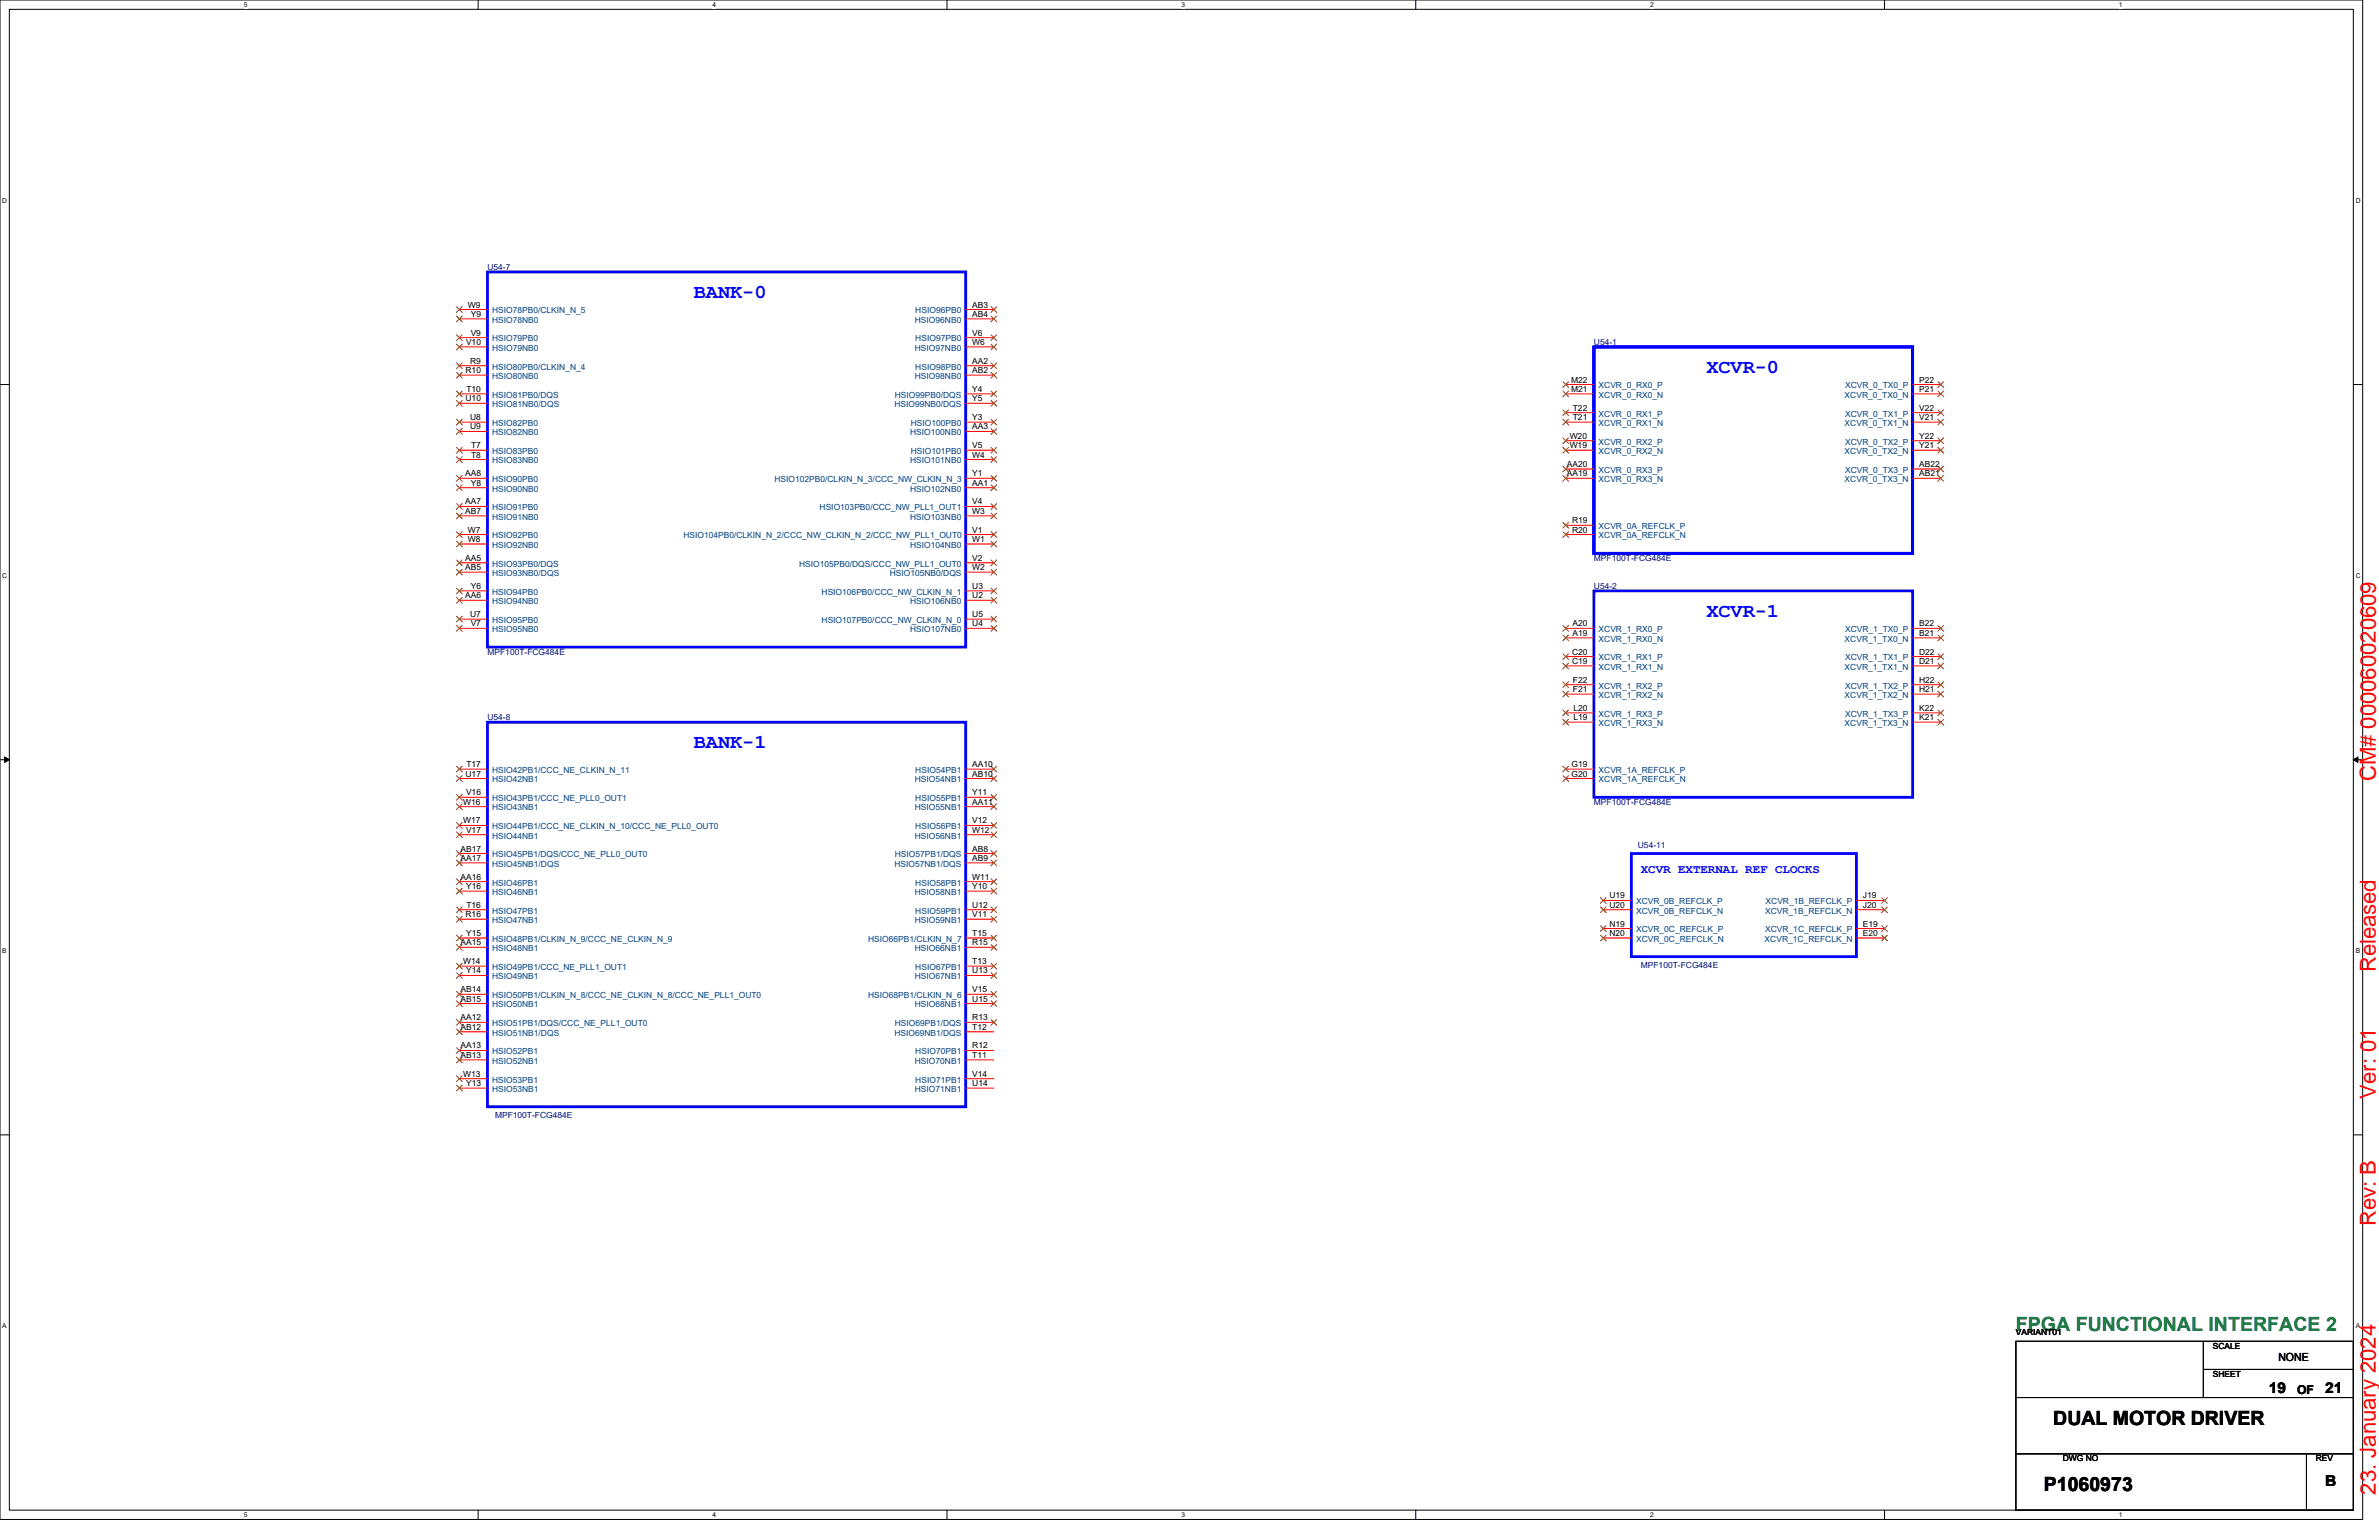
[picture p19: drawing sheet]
<svg xmlns="http://www.w3.org/2000/svg" width="432mm" height="279mm" viewBox="0 0 432 279" stroke-linecap="round" stroke-linejoin="round" font-family="sans-serif">
<defs><g id="words">
<g font-size="4" fill="#f00">
<text x="431.2" y="141.7" transform="rotate(-90 431.2 141.7)">CM# 000060020609</text>
<text x="431.2" y="176.4" transform="rotate(-90 431.2 176.4)">Released</text>
<text x="431.2" y="199.3" transform="rotate(-90 431.2 199.3)">Ver: 01</text>
<text x="431.2" y="222.5" transform="rotate(-90 431.2 222.5)">Rev: B</text>
<text x="431.2" y="271.2" transform="rotate(-90 431.2 271.2)">23. January 2024</text>
</g>
<g font-size="3.6" fill="#00f">
<text x="125.9" y="54">BANK-0</text>
<text x="309.7" y="67.6">XCVR-0</text>
<text x="309.7" y="111.9">XCVR-1</text>
<text x="125.9" y="135.7">BANK-1</text>
</g>
<text font-size="3.6" fill="#008000" x="365.9" y="241.6">FPGA FUNCTIONAL INTERFACE 2</text>
<g font-size="3.6">
<text x="372.7" y="258.6">DUAL MOTOR DRIVER</text>
<text x="371" y="270.5">P1060973</text>
</g>
<g font-size="2.7">
<text x="411.8" y="252.7">19</text>
<text x="422" y="252.7">21</text>
<text x="422" y="269.7">B</text>
</g>
<text font-size="2.2" fill="#00f" x="297.8" y="158.4">XCVR EXTERNAL REF CLOCKS</text>
<text font-size="2.2" x="416.9" y="252.9">OF</text>
<text font-size="2" x="413.5" y="246.9">NONE</text>
<g font-size="1.5" fill="#000080">
<text x="88.5" y="49">U54-7</text>
<text x="289.3" y="62.6">U54-1</text>
<text x="289.3" y="101.8">MPF100T-FCG484E</text>
<text x="289.3" y="106.9">U54-2</text>
<text x="88.5" y="118.8">MPF100T-FCG484E</text>
<text x="88.5" y="130.7">U54-8</text>
<text x="289.3" y="146">MPF100T-FCG484E</text>
<text x="297.3" y="153.8">U54-11</text>
<text x="297.8" y="175.6">MPF100T-FCG484E</text>
<text x="89.9" y="202.9">MPF100T-FCG484E</text>
</g>
<g font-size="1.5">
<text x="84.9" y="55.8">W9</text>
<text x="85.4" y="57.5">Y9</text>
<text x="176.5" y="57.5">AB4</text>
<text x="176.5" y="55.8">AB3</text>
<text x="84.6" y="62.6">V10</text>
<text x="85.3" y="66">R9</text>
<text x="85.4" y="60.9">V9</text>
<text x="176.5" y="62.6">W6</text>
<text x="176.5" y="60.9">V6</text>
<text x="176.5" y="66">AA2</text>
<text x="84.5" y="67.7">R10</text>
<text x="84.6" y="71.1">T10</text>
<text x="176.5" y="67.7">AB2</text>
<text x="176.5" y="71.1">Y4</text>
<text x="285.2" y="71.1">M21</text>
<text x="285.2" y="69.4">M22</text>
<text x="348.3" y="69.4">P22</text>
<text x="348.3" y="71.1">P21</text>
<text x="84.5" y="72.8">U10</text>
<text x="85.3" y="76.2">U8</text>
<text x="85.3" y="77.9">U9</text>
<text x="176.5" y="77.9">AA3</text>
<text x="176.5" y="72.8">Y5</text>
<text x="176.5" y="76.2">Y3</text>
<text x="285.5" y="76.2">T21</text>
<text x="285.5" y="74.5">T22</text>
<text x="348.3" y="74.5">V22</text>
<text x="348.3" y="76.2">V21</text>
<text x="85.5" y="81.3">T7</text>
<text x="85.5" y="83">T8</text>
<text x="176.5" y="83">W4</text>
<text x="176.5" y="81.3">V5</text>
<text x="284.9" y="81.3">W19</text>
<text x="284.9" y="79.6">W20</text>
<text x="348.3" y="79.6">Y22</text>
<text x="348.3" y="81.3">Y21</text>
<text x="84.4" y="86.4">AA8</text>
<text x="85.4" y="88.1">Y8</text>
<text x="176.5" y="86.4">Y1</text>
<text x="176.5" y="88.1">AA1</text>
<text x="284.4" y="86.4">AA19</text>
<text x="284.4" y="84.7">AA20</text>
<text x="348.3" y="84.7">AB22</text>
<text x="348.3" y="86.4">AB21</text>
<text x="84.4" y="91.5">AA7</text>
<text x="84.4" y="93.2">AB7</text>
<text x="176.5" y="93.2">W3</text>
<text x="176.5" y="91.5">V4</text>
<text x="285.3" y="94.9">R19</text>
<text x="84.4" y="101.7">AA5</text>
<text x="84.9" y="96.6">W7</text>
<text x="84.9" y="98.3">W8</text>
<text x="176.5" y="96.6">V1</text>
<text x="176.5" y="101.7">V2</text>
<text x="176.5" y="98.3">W1</text>
<text x="285.3" y="96.6">R20</text>
<text x="84.4" y="103.4">AB5</text>
<text x="85.4" y="106.8">Y6</text>
<text x="176.5" y="106.8">U3</text>
<text x="176.5" y="103.4">W2</text>
<text x="84.4" y="108.5">AA6</text>
<text x="85.3" y="112">U7</text>
<text x="85.4" y="113.6">V7</text>
<text x="176.5" y="112">U5</text>
<text x="176.5" y="108.5">U2</text>
<text x="176.5" y="113.6">U4</text>
<text x="285.4" y="113.6">A20</text>
<text x="348.3" y="113.6">B22</text>
<text x="285.3" y="118.8">C20</text>
<text x="285.4" y="115.4">A19</text>
<text x="348.3" y="118.8">D22</text>
<text x="348.3" y="115.4">B21</text>
<text x="285.3" y="120.5">C19</text>
<text x="285.5" y="125.6">F21</text>
<text x="285.5" y="123.9">F22</text>
<text x="348.3" y="123.9">H22</text>
<text x="348.3" y="120.5">D21</text>
<text x="348.3" y="125.6">H21</text>
<text x="285.6" y="130.7">L19</text>
<text x="285.6" y="129">L20</text>
<text x="348.3" y="129">K22</text>
<text x="348.3" y="130.7">K21</text>
<text x="84.5" y="140.9">U17</text>
<text x="84.6" y="139.2">T17</text>
<text x="176.5" y="140.9">AB10</text>
<text x="176.5" y="139.2">AA10</text>
<text x="285.2" y="139.2">G19</text>
<text x="285.2" y="140.9">G20</text>
<text x="84.1" y="146">W16</text>
<text x="84.1" y="149.4">W17</text>
<text x="84.6" y="144.3">V16</text>
<text x="176.5" y="146">AA11</text>
<text x="176.5" y="144.3">Y11</text>
<text x="176.5" y="149.4">V12</text>
<text x="83.6" y="154.5">AB17</text>
<text x="84.6" y="151.1">V17</text>
<text x="176.5" y="151.1">W12</text>
<text x="176.5" y="154.5">AB8</text>
<text x="83.6" y="156.2">AA17</text>
<text x="83.6" y="159.6">AA16</text>
<text x="84.6" y="161.3">Y16</text>
<text x="176.5" y="161.3">Y10</text>
<text x="176.5" y="156.2">AB9</text>
<text x="176.5" y="159.6">W11</text>
<text x="84.5" y="166.4">R16</text>
<text x="84.6" y="164.7">T16</text>
<text x="176.5" y="166.4">V11</text>
<text x="176.5" y="164.7">U12</text>
<text x="292.1" y="163">U19</text>
<text x="292.1" y="164.7">U20</text>
<text x="338.1" y="163">J19</text>
<text x="338.1" y="164.7">J20</text>
<text x="83.6" y="171.5">AA15</text>
<text x="84.6" y="169.8">Y15</text>
<text x="176.5" y="171.5">R15</text>
<text x="176.5" y="169.8">T15</text>
<text x="292.1" y="168.1">N19</text>
<text x="292.1" y="169.8">N20</text>
<text x="338.1" y="168.1">E19</text>
<text x="338.1" y="169.8">E20</text>
<text x="84.1" y="174.9">W14</text>
<text x="84.6" y="176.6">Y14</text>
<text x="176.5" y="176.6">U13</text>
<text x="176.5" y="174.9">T13</text>
<text x="83.6" y="180">AB14</text>
<text x="83.6" y="181.7">AB15</text>
<text x="83.6" y="185.1">AA12</text>
<text x="176.5" y="181.7">U15</text>
<text x="176.5" y="185.1">R13</text>
<text x="176.5" y="180">V15</text>
<text x="83.6" y="186.8">AB12</text>
<text x="83.6" y="190.2">AA13</text>
<text x="83.6" y="191.9">AB13</text>
<text x="176.5" y="191.9">T11</text>
<text x="176.5" y="186.8">T12</text>
<text x="176.5" y="190.2">R12</text>
<text x="84.1" y="195.3">W13</text>
<text x="84.6" y="197">Y13</text>
<text x="176.5" y="197">U14</text>
<text x="176.5" y="195.3">V14</text>
<text x="365.9" y="242.2">VARIANT01</text>
<text x="401.6" y="244.7">SCALE</text>
<text x="401.6" y="249.8">SHEET</text>
<text x="374.4" y="265.2">DWG NO</text>
<text x="420.3" y="265.2">REV</text>
</g>
<g font-size="1.5" fill="#004080">
<text x="89.3" y="56.9">HSIO78PB0/CLKIN_N_5</text>
<text x="89.3" y="58.5">HSIO78NB0</text>
<text x="166.1" y="58.5">HSIO96NB0</text>
<text x="166.1" y="56.9">HSIO96PB0</text>
<text x="89.3" y="62">HSIO79PB0</text>
<text x="89.3" y="63.6">HSIO79NB0</text>
<text x="166.1" y="63.6">HSIO97NB0</text>
<text x="166.1" y="62">HSIO97PB0</text>
<text x="89.3" y="67.1">HSIO80PB0/CLKIN_N_4</text>
<text x="89.3" y="68.8">HSIO80NB0</text>
<text x="166.1" y="68.8">HSIO98NB0</text>
<text x="166.1" y="67.1">HSIO98PB0</text>
<text x="290.2" y="70.5">XCVR_0_RX0_P</text>
<text x="334.9" y="70.5">XCVR_0_TX0_P</text>
<text x="89.3" y="72.2">HSIO81PB0/DQS</text>
<text x="89.3" y="73.9">HSIO81NB0/DQS</text>
<text x="89.3" y="77.3">HSIO82PB0</text>
<text x="162.3" y="73.9">HSIO99NB0/DQS</text>
<text x="162.4" y="72.2">HSIO99PB0/DQS</text>
<text x="165.3" y="77.3">HSIO100PB0</text>
<text x="290.2" y="72.2">XCVR_0_RX0_N</text>
<text x="290.2" y="77.3">XCVR_0_RX1_N</text>
<text x="290.2" y="75.6">XCVR_0_RX1_P</text>
<text x="334.8" y="72.2">XCVR_0_TX0_N</text>
<text x="334.8" y="77.3">XCVR_0_TX1_N</text>
<text x="334.9" y="75.6">XCVR_0_TX1_P</text>
<text x="89.3" y="79">HSIO82NB0</text>
<text x="89.3" y="82.4">HSIO83PB0</text>
<text x="165.2" y="79">HSIO100NB0</text>
<text x="165.3" y="82.4">HSIO101PB0</text>
<text x="290.2" y="82.4">XCVR_0_RX2_N</text>
<text x="290.2" y="80.7">XCVR_0_RX2_P</text>
<text x="334.8" y="82.4">XCVR_0_TX2_N</text>
<text x="334.9" y="80.7">XCVR_0_TX2_P</text>
<text x="89.3" y="84.1">HSIO83NB0</text>
<text x="89.3" y="87.5">HSIO90PB0</text>
<text x="89.3" y="89.2">HSIO90NB0</text>
<text x="140.6" y="87.5">HSIO102PB0/CLKIN_N_3/CCC_NW_CLKIN_N_3</text>
<text x="165.2" y="84.1">HSIO101NB0</text>
<text x="165.2" y="89.2">HSIO102NB0</text>
<text x="290.2" y="87.5">XCVR_0_RX3_N</text>
<text x="290.2" y="85.8">XCVR_0_RX3_P</text>
<text x="334.8" y="87.5">XCVR_0_TX3_N</text>
<text x="334.9" y="85.8">XCVR_0_TX3_P</text>
<text x="89.3" y="92.6">HSIO91PB0</text>
<text x="89.3" y="94.3">HSIO91NB0</text>
<text x="148.8" y="92.6">HSIO103PB0/CCC_NW_PLL1_OUT1</text>
<text x="165.2" y="94.3">HSIO103NB0</text>
<text x="290.2" y="96">XCVR_0A_REFCLK_P</text>
<text x="89.3" y="97.7">HSIO92PB0</text>
<text x="89.3" y="99.4">HSIO92NB0</text>
<text x="124" y="97.7">HSIO104PB0/CLKIN_N_2/CCC_NW_CLKIN_N_2/CCC_NW_PLL1_OUT0</text>
<text x="165.2" y="99.4">HSIO104NB0</text>
<text x="290.2" y="97.7">XCVR_0A_REFCLK_N</text>
<text x="89.3" y="102.8">HSIO93PB0/DQS</text>
<text x="89.3" y="104.5">HSIO93NB0/DQS</text>
<text x="89.3" y="107.9">HSIO94PB0</text>
<text x="145" y="102.8">HSIO105PB0/DQS/CCC_NW_PLL1_OUT0</text>
<text x="149.1" y="107.9">HSIO106PB0/CCC_NW_CLKIN_N_1</text>
<text x="161.5" y="104.5">HSIO105NB0/DQS</text>
<text x="89.3" y="109.6">HSIO94NB0</text>
<text x="89.3" y="113">HSIO95PB0</text>
<text x="149.1" y="113">HSIO107PB0/CCC_NW_CLKIN_N_0</text>
<text x="165.2" y="109.6">HSIO106NB0</text>
<text x="89.3" y="114.7">HSIO95NB0</text>
<text x="165.2" y="114.7">HSIO107NB0</text>
<text x="290.2" y="116.4">XCVR_1_RX0_N</text>
<text x="290.2" y="114.7">XCVR_1_RX0_P</text>
<text x="290.2" y="119.8">XCVR_1_RX1_P</text>
<text x="334.8" y="116.4">XCVR_1_TX0_N</text>
<text x="334.9" y="114.7">XCVR_1_TX0_P</text>
<text x="334.9" y="119.8">XCVR_1_TX1_P</text>
<text x="290.2" y="121.5">XCVR_1_RX1_N</text>
<text x="290.2" y="124.9">XCVR_1_RX2_P</text>
<text x="334.8" y="121.5">XCVR_1_TX1_N</text>
<text x="334.9" y="124.9">XCVR_1_TX2_P</text>
<text x="290.2" y="126.6">XCVR_1_RX2_N</text>
<text x="290.2" y="131.7">XCVR_1_RX3_N</text>
<text x="290.2" y="130">XCVR_1_RX3_P</text>
<text x="334.8" y="126.6">XCVR_1_TX2_N</text>
<text x="334.8" y="131.7">XCVR_1_TX3_N</text>
<text x="334.9" y="130">XCVR_1_TX3_P</text>
<text x="89.3" y="140.2">HSIO42PB1/CCC_NE_CLKIN_N_11</text>
<text x="89.3" y="141.9">HSIO42NB1</text>
<text x="166.1" y="141.9">HSIO54NB1</text>
<text x="166.1" y="140.2">HSIO54PB1</text>
<text x="290.2" y="140.2">XCVR_1A_REFCLK_P</text>
<text x="290.2" y="141.9">XCVR_1A_REFCLK_N</text>
<text x="89.3" y="145.4">HSIO43PB1/CCC_NE_PLL0_OUT1</text>
<text x="89.3" y="147">HSIO43NB1</text>
<text x="166.1" y="147">HSIO55NB1</text>
<text x="166.1" y="145.4">HSIO55PB1</text>
<text x="89.3" y="150.5">HSIO44PB1/CCC_NE_CLKIN_N_10/CCC_NE_PLL0_OUT0</text>
<text x="89.3" y="152.1">HSIO44NB1</text>
<text x="89.3" y="155.6">HSIO45PB1/DQS/CCC_NE_PLL0_OUT0</text>
<text x="162.4" y="155.6">HSIO57PB1/DQS</text>
<text x="166.1" y="152.1">HSIO56NB1</text>
<text x="166.1" y="150.5">HSIO56PB1</text>
<text x="89.3" y="157.2">HSIO45NB1/DQS</text>
<text x="89.3" y="160.7">HSIO46PB1</text>
<text x="162.3" y="157.2">HSIO57NB1/DQS</text>
<text x="166.1" y="160.7">HSIO58PB1</text>
<text x="89.3" y="162.4">HSIO46NB1</text>
<text x="89.3" y="165.8">HSIO47PB1</text>
<text x="89.3" y="167.5">HSIO47NB1</text>
<text x="166.1" y="162.4">HSIO58NB1</text>
<text x="166.1" y="167.5">HSIO59NB1</text>
<text x="166.1" y="165.8">HSIO59PB1</text>
<text x="296.9" y="164.1">XCVR_0B_REFCLK_P</text>
<text x="296.9" y="165.8">XCVR_0B_REFCLK_N</text>
<text x="320.4" y="165.8">XCVR_1B_REFCLK_N</text>
<text x="320.5" y="164.1">XCVR_1B_REFCLK_P</text>
<text x="89.3" y="170.9">HSIO48PB1/CLKIN_N_9/CCC_NE_CLKIN_N_9</text>
<text x="89.3" y="172.6">HSIO48NB1</text>
<text x="157.6" y="170.9">HSIO66PB1/CLKIN_N_7</text>
<text x="166.1" y="172.6">HSIO66NB1</text>
<text x="296.9" y="169.2">XCVR_0C_REFCLK_P</text>
<text x="296.9" y="170.9">XCVR_0C_REFCLK_N</text>
<text x="320.3" y="170.9">XCVR_1C_REFCLK_N</text>
<text x="320.4" y="169.2">XCVR_1C_REFCLK_P</text>
<text x="89.3" y="176">HSIO49PB1/CCC_NE_PLL1_OUT1</text>
<text x="89.3" y="177.7">HSIO49NB1</text>
<text x="166.1" y="177.7">HSIO67NB1</text>
<text x="166.1" y="176">HSIO67PB1</text>
<text x="89.3" y="181.1">HSIO50PB1/CLKIN_N_8/CCC_NE_CLKIN_N_8/CCC_NE_PLL1_OUT0</text>
<text x="89.3" y="182.8">HSIO50NB1</text>
<text x="157.6" y="181.1">HSIO68PB1/CLKIN_N_6</text>
<text x="166.1" y="182.8">HSIO68NB1</text>
<text x="89.3" y="186.2">HSIO51PB1/DQS/CCC_NE_PLL1_OUT0</text>
<text x="89.3" y="187.9">HSIO51NB1/DQS</text>
<text x="89.3" y="191.3">HSIO52PB1</text>
<text x="162.3" y="187.9">HSIO69NB1/DQS</text>
<text x="162.4" y="186.2">HSIO69PB1/DQS</text>
<text x="166.1" y="191.3">HSIO70PB1</text>
<text x="89.3" y="193">HSIO52NB1</text>
<text x="89.3" y="196.4">HSIO53PB1</text>
<text x="166.1" y="193">HSIO70NB1</text>
<text x="166.1" y="196.4">HSIO71PB1</text>
<text x="89.3" y="198.1">HSIO53NB1</text>
<text x="166.1" y="198.1">HSIO71NB1</text>
</g>
<g font-size="1.2">
<text x="44.2" y="1.2">5</text>
<text x="129.3" y="1.2">4</text>
<text x="214.4" y="1.2">3</text>
<text x="299.5" y="1.2">2</text>
<text x="384.6" y="1.2">1</text>
<text x=".4" y="36.8">D</text>
<text x="427.6" y="36.8">D</text>
<text x=".4" y="104.9">C</text>
<text x="427.6" y="104.9">C</text>
<text x=".4" y="173">B</text>
<text x="427.6" y="173">B</text>
<text x=".4" y="241">A</text>
<text x="427.6" y="241">A</text>
<text x="44.2" y="275.2">5</text>
<text x="129.3" y="275.2">4</text>
<text x="214.4" y="275.2">3</text>
<text x="299.5" y="275.2">2</text>
<text x="384.6" y="275.2">1</text>
</g>
</g></defs>
<path d="M0 0h428.8v275.7h-428.8zM1.7 1.7h425.4v272.3h-425.4z" fill="none" stroke="#000" stroke-width=".18"/>
<g fill="#fff">
<path d="M44.2 .2h.7v1.3h-.7z"/>
<path d="M44.2 274.2h.7v1.3h-.7z"/>
</g>
<path d="M86.8 0v1.7M86.8 274v1.7" fill="none" stroke="#000" stroke-width=".18"/>
<g fill="#fff">
<path d="M129.3 .2h.7v1.3h-.7z"/>
<path d="M129.3 274.2h.7v1.3h-.7z"/>
</g>
<path d="M171.9 0v1.7M171.9 274v1.7" fill="none" stroke="#000" stroke-width=".18"/>
<g fill="#fff">
<path d="M214.4 .2h.7v1.3h-.7z"/>
<path d="M214.4 274.2h.7v1.3h-.7z"/>
</g>
<path d="M257 0v1.7M257 274v1.7" fill="none" stroke="#000" stroke-width=".18"/>
<g fill="#fff">
<path d="M299.5 .2h.7v1.3h-.7z"/>
<path d="M299.5 274.2h.7v1.3h-.7z"/>
</g>
<path d="M342.1 0v1.7M342.1 274v1.7" fill="none" stroke="#000" stroke-width=".18"/>
<g fill="#fff">
<path d="M384.6 .2h.7v1.3h-.7z"/>
<path d="M384.6 274.2h.7v1.3h-.7z"/>
<path d="M.4 35.7h.9v1.4h-.9z"/>
<path d="M427.6 35.7h.8v1.4h-.8z"/>
<path d="M.4 103.8h.9v1.3h-.9z"/>
<path d="M427.6 103.8h.8v1.3h-.8z"/>
</g>
<path d="M0 69.8h1.7M427.1 69.8h1.7" fill="none" stroke="#000" stroke-width=".18"/>
<g fill="#fff">
<path d="M.4 171.9h.8v1.3h-.8z"/>
<path d="M427.6 171.9h.7v1.3h-.7z"/>
</g>
<path d="M0 137.8h1.7M427.1 137.8h1.7" fill="none" stroke="#000" stroke-width=".18"/>
<path d="M.8 137.3l.9 .5-.9 .5zM427.1 137.8l.9-.5v1z" fill="#000" stroke="#000" stroke-width=".18"/>
<g fill="#fff">
<path d="M.4 239.9h.8v1.4h-.8z"/>
<path d="M427.6 239.9h.7v1.4h-.7z"/>
</g>
<path d="M0 205.9h1.7M427.1 205.9h1.7M365.9 253.6h61.2M365.9 243.4h61.2v30.6h-61.2zM399.9 243.4v10.2M399.9 248.5h27.2M365.9 263.8h61.2M418.6 263.8v10.2" fill="none" stroke="#000" stroke-width=".18"/>
<path d="M88.5 49.3h86.8v68.1h-86.8zM289.3 62.9h57.9v37.5h-57.9zM289.3 107.2h57.9v37.5h-57.9zM88.5 131h86.8v69.8h-86.8zM296.1 154.9h40.9v18.7h-40.9z" fill="none" stroke="#00f" stroke-width=".51"/>
<g fill="none" stroke="#f00" stroke-width=".18">
<path d="M83.4 56.2h5.1M83.4 57.8h5.1M175.3 56.2h5.1M175.3 57.8h5.1M83.4 61.3h5.1M83.4 62.9h5.1M83.4 66.4h5.1M83.4 68.1h5.1M83.4 71.5h5.1M83.4 73.2h5.1M83.4 76.6h5.1M83.4 78.3h5.1"/>
<path d="M175.3 61.3h5.1M175.3 62.9h5.1M175.3 66.4h5.1M175.3 68.1h5.1M175.3 71.5h5.1M175.3 73.2h5.1M175.3 76.6h5.1M175.3 78.3h5.1M284.2 71.5h5.1M284.2 69.8h5.1M284.2 76.6h5.1M284.2 74.9h5.1"/>
<path d="M284.2 80h5.1M347.2 71.5h5.1M347.2 69.8h5.1M347.2 76.6h5.1M347.2 74.9h5.1M347.2 80h5.1M83.4 81.7h5.1M83.4 83.4h5.1M83.4 86.8h5.1M83.4 88.5h5.1M83.4 91.9h5.1M83.4 93.6h5.1"/>
<path d="M83.4 97h5.1M83.4 98.7h5.1M175.3 81.7h5.1M175.3 83.4h5.1M175.3 86.8h5.1M175.3 88.5h5.1M175.3 91.9h5.1M175.3 93.6h5.1M175.3 97h5.1M175.3 98.7h5.1M284.2 81.7h5.1M284.2 86.8h5.1"/>
<path d="M284.2 85.1h5.1M284.2 97h5.1M284.2 95.3h5.1M347.2 81.7h5.1M347.2 86.8h5.1M347.2 85.1h5.1M83.4 102.1h5.1M83.4 103.8h5.1M83.4 107.2h5.1M83.4 108.9h5.1M83.4 112.3h5.1M83.4 114h5.1"/>
<path d="M175.3 102.1h5.1M175.3 103.8h5.1M175.3 107.2h5.1M175.3 108.9h5.1M175.3 112.3h5.1M175.3 114h5.1M284.2 115.7h5.1M284.2 114h5.1M284.2 119.1h5.1M347.2 115.7h5.1M347.2 114h5.1M347.2 119.1h5.1"/>
<path d="M83.4 139.5h5.1M175.3 139.5h5.1M284.2 120.8h5.1M284.2 125.9h5.1M284.2 124.2h5.1M284.2 131h5.1M284.2 129.3h5.1M284.2 139.5h5.1M347.2 120.8h5.1M347.2 125.9h5.1M347.2 124.2h5.1M347.2 131h5.1"/>
<path d="M347.2 129.3h5.1M83.4 141.2h5.1M83.4 144.7h5.1M83.4 146.3h5.1M83.4 149.8h5.1M83.4 151.4h5.1M83.4 154.9h5.1M83.4 156.5h5.1M83.4 160h5.1M175.3 141.2h5.1M175.3 144.7h5.1M175.3 146.3h5.1"/>
<path d="M175.3 149.8h5.1M175.3 151.4h5.1M175.3 154.9h5.1M175.3 156.5h5.1M175.3 160h5.1M284.2 141.2h5.1M83.4 161.7h5.1M83.4 165.1h5.1M83.4 166.8h5.1M83.4 170.2h5.1M83.4 171.9h5.1M83.4 175.3h5.1"/>
<path d="M83.4 177h5.1M175.3 161.7h5.1M175.3 165.1h5.1M175.3 166.8h5.1M175.3 170.2h5.1M175.3 171.9h5.1M175.3 175.3h5.1M175.3 177h5.1M291 163.4h5.1M291 165.1h5.1M291 168.5h5.1M291 170.2h5.1"/>
<path d="M337 163.4h5.1M337 165.1h5.1M337 168.5h5.1M337 170.2h5.1M83.4 180.4h5.1M83.4 182.1h5.1M83.4 185.5h5.1M83.4 187.2h5.1M83.4 190.6h5.1M83.4 192.3h5.1M83.4 195.7h5.1M83.4 197.4h5.1"/>
<path d="M175.3 190.6h5.1M175.3 192.3h5.1M175.3 195.7h5.1M175.3 197.4h5.1M175.3 180.4h5.1M175.3 182.1h5.1M175.3 185.5h5.1M175.3 187.2h5.1"/>
</g>
<g fill="none" stroke="#804000" stroke-width=".18">
<path d="M82.9 55.6l1 1.1M82.9 57.3l1 1.1M83.9 55.6l-1.1 1.1M83.9 57.3l-1.1 1.1M179.9 55.6l1 1.1M179.9 57.3l1 1.1M180.9 55.6l-1 1.1M180.9 57.3l-1 1.1M82.9 60.7l1 1.1M82.9 62.4l1 1.1M82.9 65.8l1 1.1M82.9 67.6l1 1"/>
<path d="M82.9 71l1 1M82.9 72.7l1 1M82.9 76.1l1 1M82.9 77.8l1 1M83.9 60.7l-1.1 1.1M83.9 62.4l-1.1 1.1M83.9 65.8l-1.1 1.1M83.9 67.6l-1.1 1M83.9 71l-1.1 1M83.9 72.7l-1.1 1M83.9 76.1l-1.1 1M83.9 77.8l-1.1 1"/>
<path d="M179.9 60.7l1 1.1M179.9 62.4l1 1.1M179.9 65.8l1 1.1M179.9 67.6l1 1M179.9 71l1 1M179.9 72.7l1 1M179.9 76.1l1 1M179.9 77.8l1 1M180.9 60.7l-1 1.1M180.9 62.4l-1 1.1M180.9 65.8l-1 1.1M180.9 67.6l-1 1"/>
<path d="M180.9 71l-1 1M180.9 72.7l-1 1M180.9 76.1l-1 1M180.9 77.8l-1 1M283.7 71l1 1M283.7 69.3l1 1M283.7 76.1l1 1M283.7 74.4l1 1M283.7 79.5l1 1M284.7 71l-1 1M284.7 69.3l-1 1M284.7 76.1l-1 1"/>
<path d="M284.7 74.4l-1 1M284.7 79.5l-1 1M351.7 71l1.1 1M351.7 69.3l1.1 1M351.7 76.1l1.1 1M351.7 74.4l1.1 1M351.7 79.5l1.1 1M352.8 71l-1.1 1M352.8 69.3l-1.1 1M352.8 76.1l-1.1 1M352.8 74.4l-1.1 1M352.8 79.5l-1.1 1"/>
<path d="M82.9 81.2l1 1M82.9 82.9l1 1M82.9 86.3l1 1M82.9 88l1 1M82.9 91.4l1 1M82.9 93.1l1 1M82.9 96.5l1 1M82.9 98.2l1 1M83.9 81.2l-1.1 1M83.9 82.9l-1.1 1M83.9 86.3l-1.1 1M83.9 88l-1.1 1"/>
<path d="M83.9 91.4l-1.1 1M83.9 93.1l-1.1 1M83.9 96.5l-1.1 1M83.9 98.2l-1.1 1M179.9 81.2l1 1M179.9 82.9l1 1M179.9 86.3l1 1M179.9 88l1 1M179.9 91.4l1 1M179.9 93.1l1 1M179.9 96.5l1 1M179.9 98.2l1 1"/>
<path d="M180.9 81.2l-1 1M180.9 82.9l-1 1M180.9 86.3l-1 1M180.9 88l-1 1M180.9 91.4l-1 1M180.9 93.1l-1 1M180.9 96.5l-1 1M180.9 98.2l-1 1M283.7 81.2l1 1M283.7 86.3l1 1M283.7 84.6l1 1M283.7 96.5l1 1"/>
<path d="M283.7 94.8l1 1M284.7 81.2l-1 1M284.7 86.3l-1 1M284.7 84.6l-1 1M284.7 96.5l-1 1M284.7 94.8l-1 1M351.7 81.2l1.1 1M351.7 86.3l1.1 1M351.7 84.6l1.1 1M352.8 81.2l-1.1 1M352.8 86.3l-1.1 1M352.8 84.6l-1.1 1"/>
<path d="M82.9 101.6l1 1M82.9 103.3l1 1M82.9 106.7l1 1M82.9 108.4l1 1M82.9 111.8l1 1M82.9 113.5l1 1M83.9 101.6l-1.1 1M83.9 103.3l-1.1 1M83.9 106.7l-1.1 1M83.9 108.4l-1.1 1M83.9 111.8l-1.1 1M83.9 113.5l-1.1 1"/>
<path d="M179.9 101.6l1 1M179.9 103.3l1 1M179.9 106.7l1 1M179.9 108.4l1 1M179.9 111.8l1 1M179.9 113.5l1 1M180.9 101.6l-1 1M180.9 103.3l-1 1M180.9 106.7l-1 1M180.9 108.4l-1 1M180.9 111.8l-1 1M180.9 113.5l-1 1"/>
<path d="M283.7 115.2l1 1M283.7 113.5l1 1M283.7 118.6l1 1.1M284.7 115.2l-1 1M284.7 113.5l-1 1M284.7 118.6l-1 1.1M351.7 115.2l1.1 1M351.7 113.5l1.1 1M351.7 118.6l1.1 1.1M352.8 115.2l-1.1 1M352.8 113.5l-1.1 1M352.8 118.6l-1.1 1.1"/>
<path d="M82.9 139l1 1.1M83.9 139l-1.1 1.1M179.9 139l1 1.1M180.9 139l-1 1.1M283.7 120.3l1 1M283.7 125.4l1 1M283.7 123.7l1 1.1M283.7 130.5l1 1.1M283.7 128.8l1 1.1M283.7 139l1 1.1M284.7 120.3l-1 1M284.7 125.4l-1 1"/>
<path d="M284.7 123.7l-1 1.1M284.7 130.5l-1 1.1M284.7 128.8l-1 1.1M284.7 139l-1 1.1M351.7 120.3l1.1 1M351.7 125.4l1.1 1M351.7 123.7l1.1 1.1M351.7 130.5l1.1 1.1M351.7 128.8l1.1 1.1M352.8 120.3l-1.1 1M352.8 125.4l-1.1 1M352.8 123.7l-1.1 1.1"/>
<path d="M352.8 130.5l-1.1 1.1M352.8 128.8l-1.1 1.1M82.9 140.7l1 1.1M82.9 144.1l1 1.1M82.9 145.8l1 1.1M82.9 149.2l1 1.1M82.9 150.9l1 1.1M82.9 154.3l1 1.1M82.9 156l1 1.1M82.9 159.4l1 1.1M83.9 140.7l-1.1 1.1M83.9 144.1l-1.1 1.1"/>
<path d="M83.9 145.8l-1.1 1.1M83.9 149.2l-1.1 1.1M83.9 150.9l-1.1 1.1M83.9 154.3l-1.1 1.1M83.9 156l-1.1 1.1M83.9 159.4l-1.1 1.1M179.9 140.7l1 1.1M179.9 144.1l1 1.1M179.9 145.8l1 1.1M179.9 149.2l1 1.1M179.9 150.9l1 1.1M179.9 154.3l1 1.1"/>
<path d="M179.9 156l1 1.1M179.9 159.4l1 1.1M180.9 140.7l-1 1.1M180.9 144.1l-1 1.1M180.9 145.8l-1 1.1M180.9 149.2l-1 1.1M180.9 150.9l-1 1.1M180.9 154.3l-1 1.1M180.9 156l-1 1.1M180.9 159.4l-1 1.1M283.7 140.7l1 1.1M284.7 140.7l-1 1.1"/>
<path d="M82.9 161.2l1 1M82.9 164.5l1 1.1M82.9 166.3l1 1M82.9 169.7l1 1M82.9 171.4l1 1M82.9 174.8l1 1M82.9 176.5l1 1M82.9 179.9l1 1M83.9 161.2l-1.1 1M83.9 164.5l-1.1 1.1M83.9 166.3l-1.1 1M83.9 169.7l-1.1 1"/>
<path d="M83.9 171.4l-1.1 1M83.9 174.8l-1.1 1M83.9 176.5l-1.1 1M83.9 179.9l-1.1 1M179.9 161.2l1 1M179.9 164.5l1 1.1M179.9 166.3l1 1M179.9 169.7l1 1M179.9 171.4l1 1M179.9 174.8l1 1M179.9 176.5l1 1M179.9 179.9l1 1"/>
<path d="M180.9 161.2l-1 1M180.9 164.5l-1 1.1M180.9 166.3l-1 1M180.9 169.7l-1 1M180.9 171.4l-1 1M180.9 174.8l-1 1M180.9 176.5l-1 1M180.9 179.9l-1 1M290.5 162.9l1 1M290.5 164.5l1 1.1M290.5 168l1 1M290.5 169.7l1 1"/>
<path d="M291.5 162.9l-1 1M291.5 164.5l-1 1.1M291.5 168l-1 1M291.5 169.7l-1 1M341.5 162.9l1.1 1M341.5 164.5l1.1 1.1M341.5 168l1.1 1M341.5 169.7l1.1 1M342.6 162.9l-1.1 1M342.6 164.5l-1.1 1.1M342.6 168l-1.1 1M342.6 169.7l-1.1 1"/>
<path d="M82.9 181.6l1 1M82.9 185l1 1M82.9 186.7l1 1M82.9 190.1l1 1M82.9 191.8l1 1M82.9 195.2l1 1M82.9 196.9l1 1M83.9 181.6l-1.1 1M83.9 185l-1.1 1M83.9 186.7l-1.1 1M83.9 190.1l-1.1 1M83.9 191.8l-1.1 1"/>
<path d="M83.9 195.2l-1.1 1M83.9 196.9l-1.1 1M179.9 181.6l1 1M179.9 185l1 1M180.9 181.6l-1 1M180.9 185l-1 1"/>
</g>
<use href="#words"/>
</svg>
